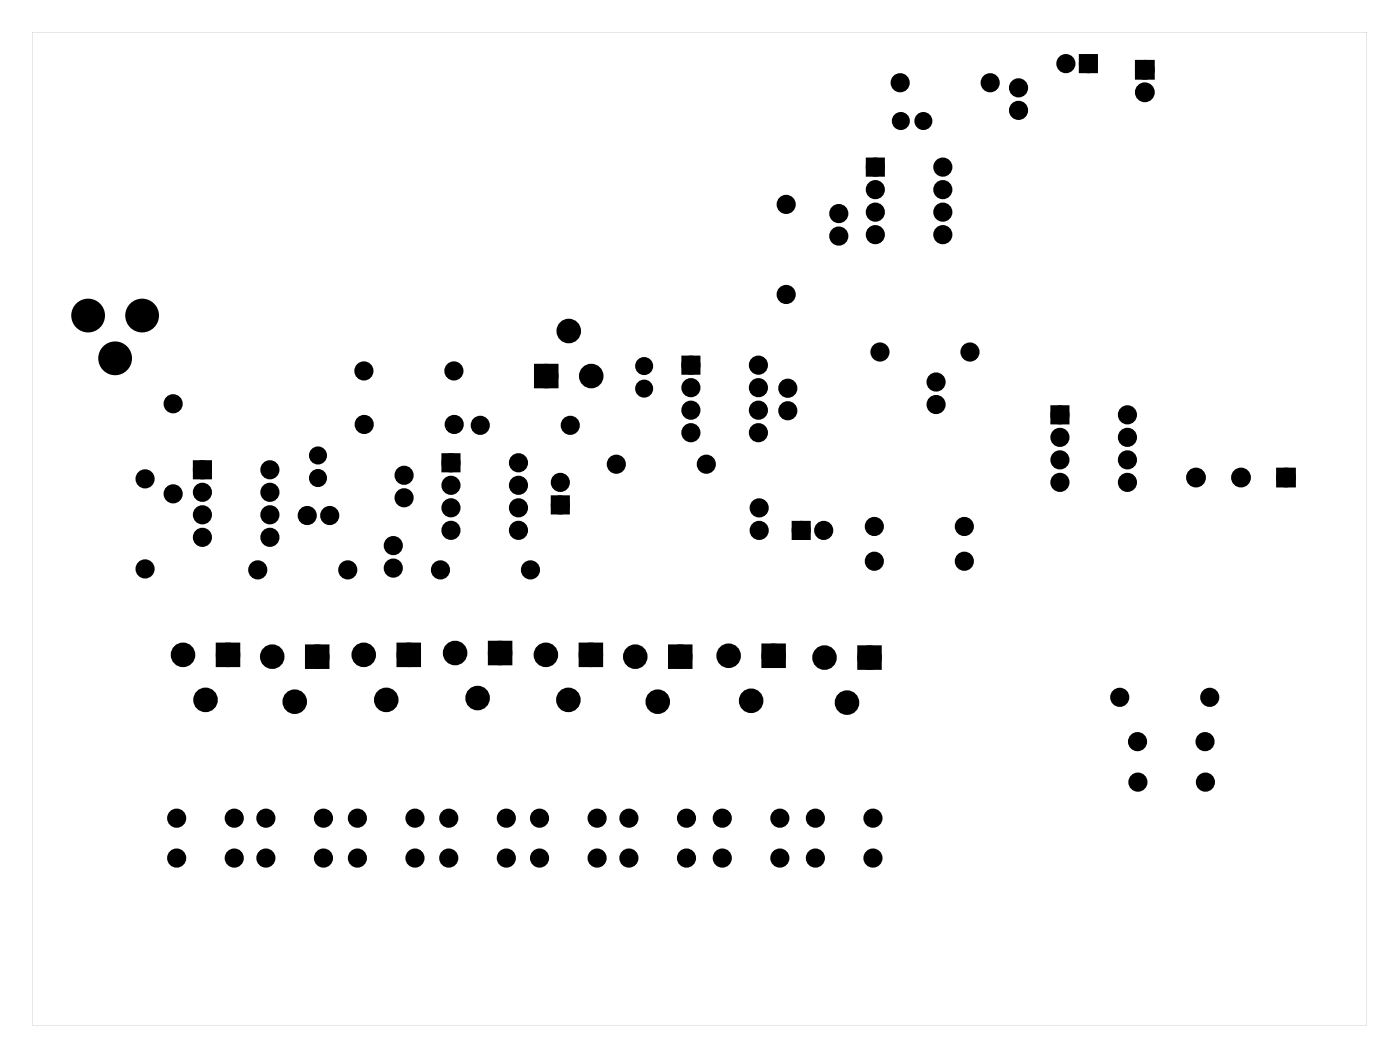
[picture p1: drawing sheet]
<svg xmlns="http://www.w3.org/2000/svg" width="158mm" height="119mm" viewBox="0 0 158 119" stroke-linecap="round" stroke-linejoin="round" font-family="sans-serif">
<g fill="#000">
<path d="M98.1 18.2h1.4v1.4h-1.4zM122.2 6.5h1.4v1.4h-1.4zM128.5 7.1h1.5v1.5h-1.5zM22.2 52.3h1.3v1.4h-1.3zM50.2 51.5h1.4v1.4h-1.4zM60.8 41.5h1.8v1.8h-1.8zM62.6 56.3h1.4v1.4h-1.4zM77.3 40.5h1.4v1.4h-1.4zM89.7 59.1h1.4v1.4h-1.4zM119 46.1h1.4v1.4h-1.4zM144.4 53.1h1.5v1.5h-1.5zM24.9 73h1.7v1.8h-1.7z"/>
<path d="M34.9 73.2h1.8v1.8h-1.8zM45.3 73h1.7v1.8h-1.7zM55.6 72.8h1.7v1.8h-1.7zM65.8 73h1.8v1.8h-1.8zM75.9 73.2h1.8v1.8h-1.8zM86.4 73.1h1.8v1.8h-1.8zM97.3 73.3h1.7v1.8h-1.7z"/>
<path d="M3.6 3.6h150.7v112.1h-150.7zM3.6 3.6v112.1h150.7v-112.1z"/>
</g>
<g fill="#000">
<circle cx="98.8" cy="18.9" r=".7"/>
<circle cx="101.6" cy="9.3" r=".7"/>
<circle cx="101.7" cy="13.7" r=".64"/>
<circle cx="104.2" cy="13.7" r=".64"/>
<circle cx="106.4" cy="18.9" r=".7"/>
<circle cx="111.8" cy="9.3" r=".7"/>
<circle cx="115" cy="12.5" r=".7"/>
<circle cx="115" cy="9.9" r=".7"/>
<circle cx="120.3" cy="7.2" r=".7"/>
<circle cx="122.9" cy="7.2" r=".7"/>
<circle cx="129.2" cy="10.4" r=".74"/>
<circle cx="129.2" cy="7.9" r=".74"/>
<circle cx="9.9" cy="35.6" r="1.52"/>
<circle cx="16" cy="35.6" r="1.52"/>
<circle cx="64.2" cy="37.3" r=".89"/>
<circle cx="88.8" cy="23.1" r=".7"/>
<circle cx="88.8" cy="33.2" r=".7"/>
<circle cx="94.7" cy="26.6" r=".7"/>
<circle cx="94.7" cy="24.1" r=".7"/>
<circle cx="98.8" cy="21.4" r=".7"/>
<circle cx="98.8" cy="23.9" r=".7"/>
<circle cx="98.8" cy="26.5" r=".7"/>
<circle cx="99.3" cy="39.7" r=".7"/>
<circle cx="106.4" cy="23.9" r=".7"/>
<circle cx="106.4" cy="21.4" r=".7"/>
<circle cx="106.4" cy="26.5" r=".7"/>
<circle cx="109.5" cy="39.7" r=".7"/>
<circle cx="13" cy="40.4" r="1.52"/>
<circle cx="16.4" cy="54" r=".7"/>
<circle cx="19.5" cy="55.7" r=".7"/>
<circle cx="19.5" cy="45.5" r=".7"/>
<circle cx="22.8" cy="58.1" r=".7"/>
<circle cx="22.8" cy="53" r=".7"/>
<circle cx="22.8" cy="55.5" r=".7"/>
<circle cx="30.5" cy="58.1" r=".7"/>
<circle cx="30.5" cy="53" r=".7"/>
<circle cx="30.5" cy="55.5" r=".7"/>
<circle cx="34.7" cy="58.2" r=".7"/>
<circle cx="35.9" cy="53.9" r=".64"/>
<circle cx="35.9" cy="51.4" r=".64"/>
<circle cx="37.2" cy="58.2" r=".7"/>
<circle cx="41.1" cy="41.8" r=".7"/>
<circle cx="41.1" cy="47.9" r=".7"/>
<circle cx="45.6" cy="56.2" r=".7"/>
<circle cx="45.6" cy="53.6" r=".7"/>
<circle cx="50.9" cy="52.2" r=".7"/>
<circle cx="50.9" cy="54.7" r=".7"/>
<circle cx="50.9" cy="57.3" r=".7"/>
<circle cx="50.9" cy="59.8" r=".7"/>
<circle cx="51.2" cy="41.8" r=".7"/>
<circle cx="51.3" cy="47.9" r=".7"/>
<circle cx="54.2" cy="48" r=".7"/>
<circle cx="58.5" cy="52.2" r=".7"/>
<circle cx="58.5" cy="54.7" r=".7"/>
<circle cx="58.5" cy="57.3" r=".7"/>
<circle cx="58.5" cy="59.8" r=".7"/>
<circle cx="61.7" cy="42.4" r=".89"/>
<circle cx="63.3" cy="57" r=".7"/>
<circle cx="63.3" cy="54.4" r=".7"/>
<circle cx="64.4" cy="48" r=".7"/>
<circle cx="66.7" cy="42.4" r=".89"/>
<circle cx="69.6" cy="52.4" r=".7"/>
<circle cx="72.7" cy="41.3" r=".64"/>
<circle cx="72.7" cy="43.8" r=".64"/>
<circle cx="78" cy="46.3" r=".7"/>
<circle cx="78" cy="48.8" r=".7"/>
<circle cx="78" cy="43.7" r=".7"/>
<circle cx="78" cy="41.2" r=".7"/>
<circle cx="79.7" cy="52.4" r=".7"/>
<circle cx="85.6" cy="46.3" r=".7"/>
<circle cx="85.6" cy="48.8" r=".7"/>
<circle cx="85.6" cy="43.7" r=".7"/>
<circle cx="85.6" cy="41.2" r=".7"/>
<circle cx="85.7" cy="57.3" r=".7"/>
<circle cx="85.7" cy="59.8" r=".7"/>
<circle cx="88.9" cy="46.3" r=".7"/>
<circle cx="88.9" cy="43.8" r=".7"/>
<circle cx="90.4" cy="59.8" r=".7"/>
<circle cx="93" cy="59.8" r=".7"/>
<circle cx="98.7" cy="59.4" r=".7"/>
<circle cx="105.7" cy="43.1" r=".7"/>
<circle cx="105.7" cy="45.6" r=".7"/>
<circle cx="108.9" cy="59.4" r=".7"/>
<circle cx="119.7" cy="46.8" r=".7"/>
<circle cx="119.7" cy="49.3" r=".7"/>
<circle cx="119.7" cy="51.9" r=".7"/>
<circle cx="119.7" cy="54.4" r=".7"/>
<circle cx="127.3" cy="46.8" r=".7"/>
<circle cx="127.3" cy="49.3" r=".7"/>
<circle cx="127.3" cy="54.4" r=".7"/>
<circle cx="127.3" cy="51.9" r=".7"/>
<circle cx="135" cy="53.9" r=".74"/>
<circle cx="140.1" cy="53.9" r=".74"/>
<circle cx="145.2" cy="53.9" r=".74"/>
<circle cx="16.4" cy="64.2" r=".7"/>
<circle cx="20.7" cy="73.9" r=".89"/>
<circle cx="22.8" cy="60.6" r=".7"/>
<circle cx="23.2" cy="79" r=".89"/>
<circle cx="25.7" cy="73.9" r=".89"/>
<circle cx="29.1" cy="64.3" r=".7"/>
<circle cx="30.5" cy="60.6" r=".7"/>
<circle cx="30.7" cy="74.1" r=".89"/>
<circle cx="33.3" cy="79.2" r=".89"/>
<circle cx="35.8" cy="74.1" r=".89"/>
<circle cx="39.3" cy="64.3" r=".7"/>
<circle cx="41.1" cy="73.9" r=".89"/>
<circle cx="43.6" cy="79" r=".89"/>
<circle cx="44.4" cy="61.5" r=".7"/>
<circle cx="44.4" cy="64.1" r=".7"/>
<circle cx="46.1" cy="73.9" r=".89"/>
<circle cx="49.7" cy="64.3" r=".7"/>
<circle cx="51.4" cy="73.7" r=".89"/>
<circle cx="53.9" cy="78.7" r=".89"/>
<circle cx="56.5" cy="73.7" r=".89"/>
<circle cx="59.9" cy="64.3" r=".7"/>
<circle cx="61.6" cy="73.9" r=".89"/>
<circle cx="64.2" cy="79" r=".89"/>
<circle cx="66.7" cy="73.9" r=".89"/>
<circle cx="71.7" cy="74.1" r=".89"/>
<circle cx="74.3" cy="79.2" r=".89"/>
<circle cx="76.8" cy="74.1" r=".89"/>
<circle cx="82.3" cy="74" r=".89"/>
<circle cx="84.8" cy="79.1" r=".89"/>
<circle cx="87.3" cy="74" r=".89"/>
<circle cx="93.1" cy="74.2" r=".89"/>
<circle cx="95.6" cy="79.3" r=".89"/>
<circle cx="98.2" cy="74.2" r=".89"/>
<circle cx="98.7" cy="63.3" r=".7"/>
<circle cx="108.9" cy="63.3" r=".7"/>
<circle cx="126.4" cy="78.7" r=".7"/>
<circle cx="136.6" cy="78.7" r=".7"/>
<circle cx="19.9" cy="96.8" r=".7"/>
<circle cx="19.9" cy="92.3" r=".7"/>
<circle cx="26.4" cy="92.3" r=".7"/>
<circle cx="26.4" cy="96.8" r=".7"/>
<circle cx="30" cy="96.8" r=".7"/>
<circle cx="30" cy="92.3" r=".7"/>
<circle cx="36.5" cy="92.3" r=".7"/>
<circle cx="36.5" cy="96.8" r=".7"/>
<circle cx="40.3" cy="96.8" r=".7"/>
<circle cx="40.3" cy="92.3" r=".7"/>
<circle cx="46.8" cy="92.3" r=".7"/>
<circle cx="46.8" cy="96.8" r=".7"/>
<circle cx="50.7" cy="92.3" r=".7"/>
<circle cx="50.7" cy="96.8" r=".7"/>
<circle cx="57.2" cy="92.3" r=".7"/>
<circle cx="57.2" cy="96.8" r=".7"/>
<circle cx="60.9" cy="92.3" r=".7"/>
<circle cx="60.9" cy="96.8" r=".7"/>
<circle cx="67.4" cy="92.3" r=".7"/>
<circle cx="67.4" cy="96.8" r=".7"/>
<circle cx="71" cy="96.8" r=".7"/>
<circle cx="71" cy="92.3" r=".7"/>
<circle cx="77.5" cy="92.3" r=".7"/>
<circle cx="77.5" cy="96.8" r=".7"/>
<circle cx="81.5" cy="96.8" r=".7"/>
<circle cx="81.5" cy="92.3" r=".7"/>
<circle cx="88" cy="92.3" r=".7"/>
<circle cx="88" cy="96.8" r=".7"/>
<circle cx="92" cy="92.3" r=".7"/>
<circle cx="92" cy="96.8" r=".7"/>
<circle cx="98.5" cy="96.8" r=".7"/>
<circle cx="98.5" cy="92.3" r=".7"/>
<circle cx="128.4" cy="83.7" r=".7"/>
<circle cx="128.5" cy="88.2" r=".7"/>
<circle cx="136" cy="83.7" r=".7"/>
<circle cx="136.1" cy="88.2" r=".7"/>
</g>
<g fill="none" stroke="#000" stroke-width=".76" stroke-linecap="butt">
<path d="M98.1 18.2h1.4v1.4h-1.4zM122.2 6.5h1.4v1.4h-1.4zM128.5 7.1h1.5v1.5h-1.5zM22.2 52.3h1.3v1.4h-1.3zM50.2 51.5h1.4v1.4h-1.4zM62.6 56.3h1.4v1.4h-1.4zM77.3 40.5h1.4v1.4h-1.4zM89.7 59.1h1.4v1.4h-1.4zM119 46.1h1.4v1.4h-1.4zM144.4 53.1h1.5v1.5h-1.5z"/>
<circle cx="98.8" cy="18.9" r=".7"/>
<circle cx="101.6" cy="9.3" r=".7"/>
<circle cx="101.7" cy="13.7" r=".64"/>
<circle cx="104.2" cy="13.7" r=".64"/>
<circle cx="106.4" cy="18.9" r=".7"/>
<circle cx="111.8" cy="9.3" r=".7"/>
<circle cx="115" cy="9.9" r=".7"/>
<circle cx="115" cy="12.5" r=".7"/>
<circle cx="120.3" cy="7.2" r=".7"/>
<circle cx="122.9" cy="7.2" r=".7"/>
<circle cx="129.2" cy="10.4" r=".74"/>
<circle cx="129.2" cy="7.9" r=".74"/>
<circle cx="9.9" cy="35.6" r="1.52"/>
<circle cx="16" cy="35.6" r="1.52"/>
<circle cx="88.8" cy="23.1" r=".7"/>
<circle cx="88.8" cy="33.2" r=".7"/>
<circle cx="94.7" cy="24.1" r=".7"/>
<circle cx="94.7" cy="26.6" r=".7"/>
<circle cx="98.8" cy="21.4" r=".7"/>
<circle cx="98.8" cy="23.9" r=".7"/>
<circle cx="98.8" cy="26.5" r=".7"/>
<circle cx="99.3" cy="39.7" r=".7"/>
<circle cx="106.4" cy="23.9" r=".7"/>
<circle cx="106.4" cy="26.5" r=".7"/>
<circle cx="106.4" cy="21.4" r=".7"/>
<circle cx="109.5" cy="39.7" r=".7"/>
<circle cx="13" cy="40.4" r="1.52"/>
<circle cx="16.4" cy="54" r=".7"/>
<circle cx="19.5" cy="45.5" r=".7"/>
<circle cx="19.5" cy="55.7" r=".7"/>
<circle cx="22.8" cy="55.5" r=".7"/>
<circle cx="22.8" cy="58.1" r=".7"/>
<circle cx="22.8" cy="53" r=".7"/>
<circle cx="30.5" cy="55.5" r=".7"/>
<circle cx="30.5" cy="58.1" r=".7"/>
<circle cx="30.5" cy="53" r=".7"/>
<circle cx="34.7" cy="58.2" r=".7"/>
<circle cx="35.9" cy="51.4" r=".64"/>
<circle cx="35.9" cy="53.9" r=".64"/>
<circle cx="37.2" cy="58.2" r=".7"/>
<circle cx="41.1" cy="41.8" r=".7"/>
<circle cx="41.1" cy="47.9" r=".7"/>
<circle cx="45.6" cy="53.6" r=".7"/>
<circle cx="45.6" cy="56.2" r=".7"/>
<circle cx="50.9" cy="57.3" r=".7"/>
<circle cx="50.9" cy="59.8" r=".7"/>
<circle cx="50.9" cy="54.7" r=".7"/>
<circle cx="50.9" cy="52.2" r=".7"/>
<circle cx="51.2" cy="41.8" r=".7"/>
<circle cx="51.3" cy="47.9" r=".7"/>
<circle cx="54.2" cy="48" r=".7"/>
<circle cx="58.5" cy="57.3" r=".7"/>
<circle cx="58.5" cy="59.8" r=".7"/>
<circle cx="58.5" cy="54.7" r=".7"/>
<circle cx="58.5" cy="52.2" r=".7"/>
<circle cx="63.3" cy="54.4" r=".7"/>
<circle cx="63.3" cy="57" r=".7"/>
<circle cx="64.4" cy="48" r=".7"/>
<circle cx="69.6" cy="52.4" r=".7"/>
<circle cx="72.7" cy="43.8" r=".64"/>
<circle cx="72.7" cy="41.3" r=".64"/>
<circle cx="78" cy="43.7" r=".7"/>
<circle cx="78" cy="48.8" r=".7"/>
<circle cx="78" cy="46.3" r=".7"/>
<circle cx="78" cy="41.2" r=".7"/>
<circle cx="79.7" cy="52.4" r=".7"/>
<circle cx="85.6" cy="48.8" r=".7"/>
<circle cx="85.6" cy="46.3" r=".7"/>
<circle cx="85.6" cy="43.7" r=".7"/>
<circle cx="85.6" cy="41.2" r=".7"/>
<circle cx="85.7" cy="57.3" r=".7"/>
<circle cx="85.7" cy="59.8" r=".7"/>
<circle cx="88.9" cy="43.8" r=".7"/>
<circle cx="88.9" cy="46.3" r=".7"/>
<circle cx="90.4" cy="59.8" r=".7"/>
<circle cx="93" cy="59.8" r=".7"/>
<circle cx="98.7" cy="59.4" r=".7"/>
<circle cx="105.7" cy="43.1" r=".7"/>
<circle cx="105.7" cy="45.6" r=".7"/>
<circle cx="108.9" cy="59.4" r=".7"/>
<circle cx="119.7" cy="54.4" r=".7"/>
<circle cx="119.7" cy="51.9" r=".7"/>
<circle cx="119.7" cy="49.3" r=".7"/>
<circle cx="119.7" cy="46.8" r=".7"/>
<circle cx="127.3" cy="49.3" r=".7"/>
<circle cx="127.3" cy="51.9" r=".7"/>
<circle cx="127.3" cy="54.4" r=".7"/>
<circle cx="127.3" cy="46.8" r=".7"/>
<circle cx="135" cy="53.9" r=".74"/>
<circle cx="140.1" cy="53.9" r=".74"/>
<circle cx="145.2" cy="53.9" r=".74"/>
<circle cx="16.4" cy="64.2" r=".7"/>
<circle cx="22.8" cy="60.6" r=".7"/>
<circle cx="29.1" cy="64.3" r=".7"/>
<circle cx="30.5" cy="60.6" r=".7"/>
<circle cx="39.3" cy="64.3" r=".7"/>
<circle cx="44.4" cy="61.5" r=".7"/>
<circle cx="44.4" cy="64.1" r=".7"/>
<circle cx="49.7" cy="64.3" r=".7"/>
<circle cx="59.9" cy="64.3" r=".7"/>
<circle cx="98.7" cy="63.3" r=".7"/>
<circle cx="108.9" cy="63.3" r=".7"/>
<circle cx="126.4" cy="78.7" r=".7"/>
<circle cx="136.6" cy="78.7" r=".7"/>
<circle cx="19.9" cy="96.8" r=".7"/>
<circle cx="19.9" cy="92.3" r=".7"/>
<circle cx="26.4" cy="96.8" r=".7"/>
<circle cx="26.4" cy="92.3" r=".7"/>
<circle cx="30" cy="96.8" r=".7"/>
<circle cx="30" cy="92.3" r=".7"/>
<circle cx="36.5" cy="96.8" r=".7"/>
<circle cx="36.5" cy="92.3" r=".7"/>
<circle cx="40.3" cy="96.8" r=".7"/>
<circle cx="40.3" cy="92.3" r=".7"/>
<circle cx="46.8" cy="96.8" r=".7"/>
<circle cx="46.8" cy="92.3" r=".7"/>
<circle cx="50.7" cy="96.8" r=".7"/>
<circle cx="50.7" cy="92.3" r=".7"/>
<circle cx="57.2" cy="96.8" r=".7"/>
<circle cx="57.2" cy="92.3" r=".7"/>
<circle cx="60.9" cy="96.8" r=".7"/>
<circle cx="60.9" cy="92.3" r=".7"/>
<circle cx="67.4" cy="96.8" r=".7"/>
<circle cx="67.4" cy="92.3" r=".7"/>
<circle cx="71" cy="96.8" r=".7"/>
<circle cx="71" cy="92.3" r=".7"/>
<circle cx="77.5" cy="96.8" r=".7"/>
<circle cx="77.5" cy="92.3" r=".7"/>
<circle cx="81.5" cy="96.8" r=".7"/>
<circle cx="81.5" cy="92.3" r=".7"/>
<circle cx="88" cy="96.8" r=".7"/>
<circle cx="88" cy="92.3" r=".7"/>
<circle cx="92" cy="96.8" r=".7"/>
<circle cx="92" cy="92.3" r=".7"/>
<circle cx="98.5" cy="96.8" r=".7"/>
<circle cx="98.5" cy="92.3" r=".7"/>
<circle cx="128.4" cy="83.7" r=".7"/>
<circle cx="128.5" cy="88.2" r=".7"/>
<circle cx="136" cy="83.7" r=".7"/>
<circle cx="136.1" cy="88.2" r=".7"/>
</g>
<g fill="none" stroke="#000" stroke-width=".99" stroke-linecap="butt">
<path d="M60.8 41.5h1.8v1.8h-1.8zM24.9 73h1.7v1.8h-1.7zM34.9 73.2h1.8v1.8h-1.8zM45.3 73h1.7v1.8h-1.7zM55.6 72.8h1.7v1.8h-1.7zM65.8 73h1.8v1.8h-1.8zM75.9 73.2h1.8v1.8h-1.8zM86.4 73.1h1.8v1.8h-1.8zM97.3 73.3h1.7v1.8h-1.7z"/>
<circle cx="64.2" cy="37.3" r=".89"/>
<circle cx="61.7" cy="42.4" r=".89"/>
<circle cx="66.7" cy="42.4" r=".89"/>
<circle cx="20.7" cy="73.9" r=".89"/>
<circle cx="23.2" cy="79" r=".89"/>
<circle cx="25.7" cy="73.9" r=".89"/>
<circle cx="30.7" cy="74.1" r=".89"/>
<circle cx="33.3" cy="79.2" r=".89"/>
<circle cx="35.8" cy="74.1" r=".89"/>
<circle cx="41.1" cy="73.9" r=".89"/>
<circle cx="43.6" cy="79" r=".89"/>
<circle cx="46.1" cy="73.9" r=".89"/>
<circle cx="51.4" cy="73.7" r=".89"/>
<circle cx="53.9" cy="78.7" r=".89"/>
<circle cx="56.5" cy="73.7" r=".89"/>
<circle cx="61.6" cy="73.9" r=".89"/>
<circle cx="64.2" cy="79" r=".89"/>
<circle cx="66.7" cy="73.9" r=".89"/>
<circle cx="71.7" cy="74.1" r=".89"/>
<circle cx="74.3" cy="79.2" r=".89"/>
<circle cx="76.8" cy="74.1" r=".89"/>
<circle cx="82.3" cy="74" r=".89"/>
<circle cx="84.8" cy="79.1" r=".89"/>
<circle cx="87.3" cy="74" r=".89"/>
<circle cx="93.1" cy="74.2" r=".89"/>
<circle cx="95.6" cy="79.3" r=".89"/>
<circle cx="98.2" cy="74.2" r=".89"/>
</g>
</svg>
